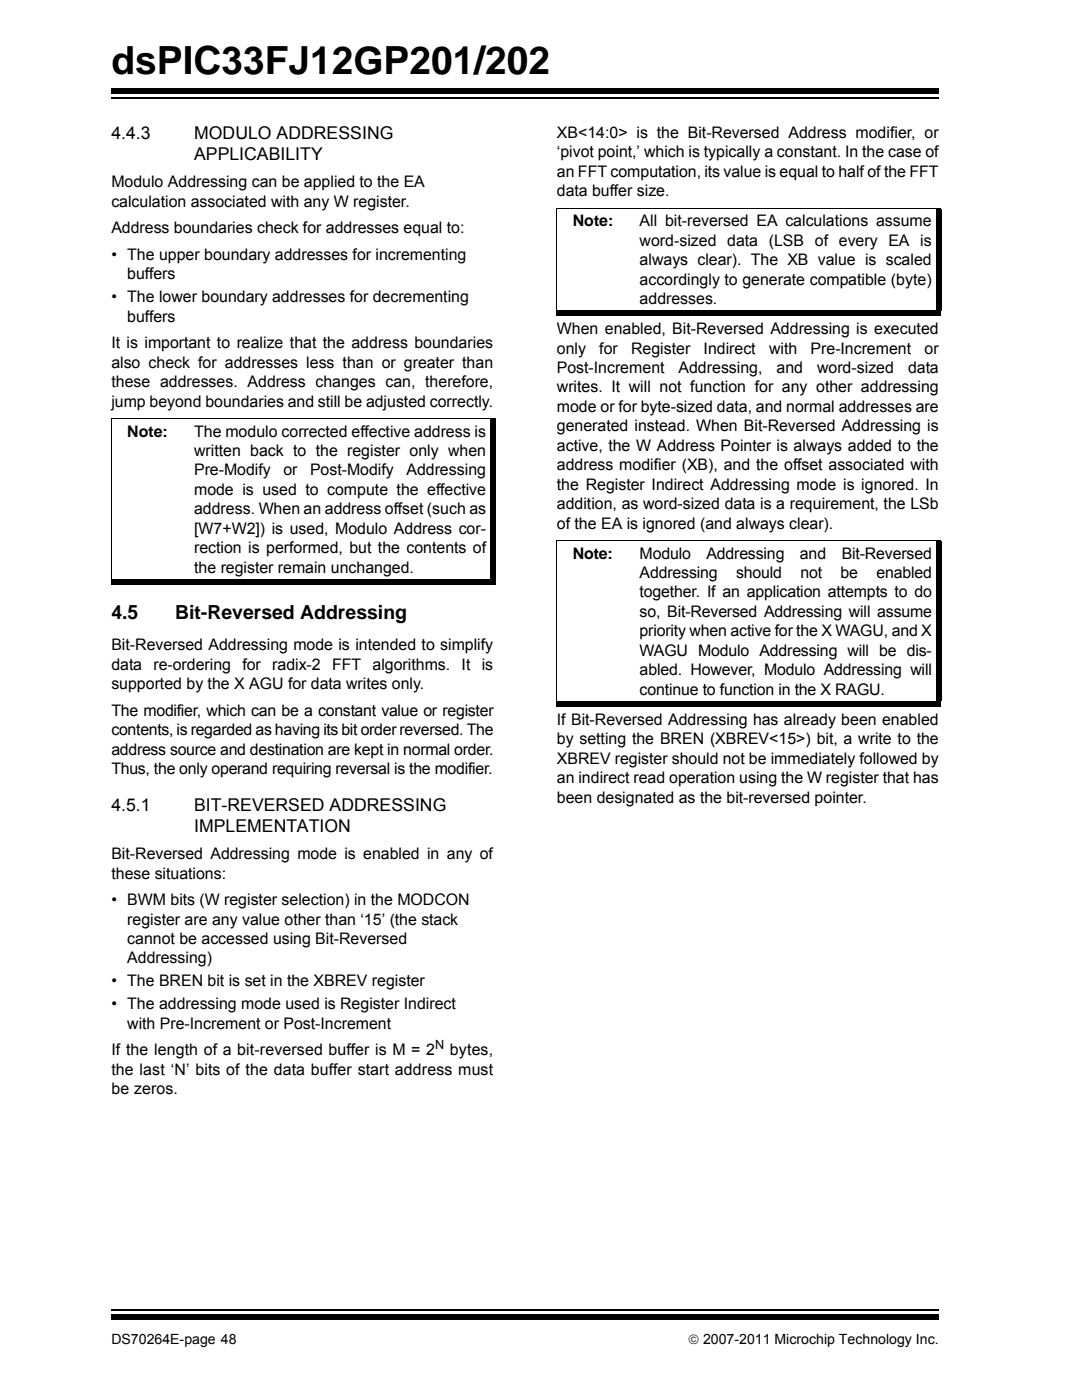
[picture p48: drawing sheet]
<svg xmlns="http://www.w3.org/2000/svg" width="216mm" height="279mm" viewBox="0 0 216 279" stroke-linecap="round" stroke-linejoin="round" font-family="sans-serif">
<defs><g id="words">
<text font-size="7.7" x="22.2" y="14.7">dsPIC33FJ12GP201/202</text>
<g font-size="3.9">
<text x="22.2" y="123.6">4.5</text>
<text x="34.9" y="123.6">Bit-Reversed Addressing</text>
</g>
<g font-size="3.5">
<text x="22.2" y="27.7">4.4.3</text>
<text x="38.7" y="27.7">MODULO ADDRESSING</text>
<text x="38.7" y="32">APPLICABILITY</text>
<text x="22.2" y="161.8">4.5.1</text>
<text x="38.7" y="161.8">BIT-REVERSED ADDRESSING</text>
<text x="38.7" y="166">IMPLEMENTATION</text>
</g>
<g font-size="3.2">
<text x="111.1" y="27.5">XB&lt;14:0&gt; is the Bit-Reversed Address modifier, or</text>
<text x="111.1" y="35.3">an FFT computation, its value is equal to half of the FFT</text>
<text x="111.1" y="31.4">‘pivot point,’ which is typically a constant. In the case of</text>
<text x="22.2" y="37.4">Modulo Addressing can be applied to the EA</text>
<text x="22.2" y="41.3">calculation associated with any W register.</text>
<text x="111.1" y="39.2">data buffer size.</text>
<text x="22.2" y="46.6">Address boundaries check for addresses equal to:</text>
<text x="114.3" y="45.1">Note:</text>
<text x="127.6" y="45.1">All bit-reversed EA calculations assume</text>
<text x="22.2" y="51.9">• The upper boundary addresses for incrementing</text>
<text x="127.6" y="49">word-sized data (LSB of every EA is</text>
<text x="127.6" y="52.9">always clear). The XB value is scaled</text>
<text x="25.4" y="55.7">buffers</text>
<text x="127.6" y="56.8">accordingly to generate compatible (byte)</text>
<text x="22.2" y="60.3">• The lower boundary addresses for decrementing</text>
<text x="25.4" y="64.2">buffers</text>
<text x="127.6" y="60.7">addresses.</text>
<text x="22.2" y="69.5">It is important to realize that the address boundaries</text>
<text x="111.1" y="66.7">When enabled, Bit-Reversed Addressing is executed</text>
<text x="111.1" y="70.5">only</text>
<text x="119.6" y="70.5">for</text>
<text x="125.9" y="70.5">Register</text>
<text x="140.4" y="70.5">Indirect</text>
<text x="153.5" y="70.5">with</text>
<text x="161.7" y="70.5">Pre-Increment</text>
<text x="184.5" y="70.5">or</text>
<text x="22.2" y="73.4">also check for addresses less than or greater than</text>
<text x="22.2" y="77.3">these addresses. Address changes can, therefore,</text>
<text x="111.1" y="74.4">Post-Increment</text>
<text x="135.4" y="74.4">Addressing,</text>
<text x="154.9" y="74.4">and</text>
<text x="163" y="74.4">word-sized</text>
<text x="181.2" y="74.4">data</text>
<text x="22.2" y="81.1">jump beyond boundaries and still be adjusted correctly.</text>
<text x="111.1" y="78.3">writes. It will not function for any other addressing</text>
<text x="111.1" y="82.2">mode or for byte-sized data, and normal addresses are</text>
<text x="25.4" y="87.1">Note:</text>
<text x="38.7" y="87.1">The modulo corrected effective address is</text>
<text x="111.1" y="86.1">generated instead. When Bit-Reversed Addressing is</text>
<text x="111.1" y="90">active, the W Address Pointer is always added to the</text>
<text x="38.7" y="91">written back to the register only when</text>
<text x="38.7" y="94.9">Pre-Modify</text>
<text x="56.5" y="94.9">or</text>
<text x="61.9" y="94.9">Post-Modify</text>
<text x="81.1" y="94.9">Addressing</text>
<text x="111.1" y="93.8">address modifier (XB), and the offset associated with</text>
<text x="38.7" y="98.8">mode is used to compute the effective</text>
<text x="111.1" y="97.7">the Register Indirect Addressing mode is ignored. In</text>
<text x="111.1" y="101.6">addition, as word-sized data is a requirement, the LSb</text>
<text x="38.7" y="102.7">address. When an address offset (such as</text>
<text x="38.7" y="106.5">[W7+W2]) is used, Modulo Address cor-</text>
<text x="111.1" y="105.5">of the EA is ignored (and always clear).</text>
<text x="38.7" y="110.4">rection is performed, but the contents of</text>
<text x="114.3" y="111.5">Note:</text>
<text x="127.6" y="111.5">Modulo</text>
<text x="141" y="111.5">Addressing</text>
<text x="159.6" y="111.5">and</text>
<text x="168" y="111.5">Bit-Reversed</text>
<text x="38.7" y="114.3">the register remain unchanged.</text>
<text x="127.6" y="115.4">Addressing</text>
<text x="127.6" y="119.2">together. If an application attempts to do</text>
<text x="146.9" y="115.4">should</text>
<text x="159.7" y="115.4">not</text>
<text x="167.7" y="115.4">be</text>
<text x="174.9" y="115.4">enabled</text>
<text x="127.6" y="123.1">so, Bit-Reversed Addressing will assume</text>
<text x="22.2" y="129.8">Bit-Reversed Addressing mode is intended to simplify</text>
<text x="127.6" y="127">priority when active for the X WAGU, and X</text>
<text x="127.6" y="130.9">WAGU Modulo Addressing will be dis-</text>
<text x="22.2" y="133.7">data</text>
<text x="22.2" y="137.6">supported by the X AGU for data writes only.</text>
<text x="30.6" y="133.7">re-ordering</text>
<text x="48.4" y="133.7">for radix-2</text>
<text x="66.3" y="133.7">FFT</text>
<text x="74.3" y="133.7">algorithms.</text>
<text x="92.1" y="133.7">It</text>
<text x="96.1" y="133.7">is</text>
<text x="127.6" y="134.8">abled. However, Modulo Addressing will</text>
<text x="22.2" y="142.9">The modifier, which can be a constant value or register</text>
<text x="127.6" y="138.6">continue to function in the X RAGU.</text>
<text x="22.2" y="146.7">contents, is regarded as having its bit order reversed. The</text>
<text x="111.1" y="144.6">If Bit-Reversed Addressing has already been enabled</text>
<text x="111.1" y="148.5">by setting the BREN (XBREV&lt;15&gt;) bit, a write to the</text>
<text x="22.2" y="150.6">address source and destination are kept in normal order.</text>
<text x="22.2" y="154.5">Thus, the only operand requiring reversal is the modifier.</text>
<text x="111.1" y="152.4">XBREV register should not be immediately followed by</text>
<text x="111.1" y="156.3">an indirect read operation using the W register that has</text>
<text x="111.1" y="160.2">been designated as the bit-reversed pointer.</text>
<text x="22.2" y="171.4">Bit-Reversed Addressing mode is enabled in any of</text>
<text x="22.2" y="175.3">these situations:</text>
<text x="22.2" y="180.6">• BWM bits (W register selection) in the MODCON</text>
<text x="25.4" y="184.5">register are any value other than ‘15’ (the stack</text>
<text x="25.4" y="188.4">cannot be accessed using Bit-Reversed</text>
<text x="22.2" y="196.9">• The BREN bit is set in the XBREV register</text>
<text x="25.4" y="192.3">Addressing)</text>
<text x="22.2" y="201.4">• The addressing mode used is Register Indirect</text>
<text x="25.4" y="205.3">with Pre-Increment or Post-Increment</text>
<text x="22.2" y="210.6">If the length of a bit-reversed buffer is M = 2</text>
<text x="22.2" y="214.5">the last ‘N’ bits of the data buffer start address must</text>
<text x="89.8" y="210.6">bytes,</text>
<text x="22.2" y="218.4">be zeros.</text>
</g>
<g font-size="2.8">
<text x="22.2" y="268.1">DS70264E-page 48</text>
<text x="137.3" y="268.1">© 2007-2011 Microchip Technology Inc.</text>
</g>
<text font-size="2.5" x="86.8" y="209.3">N</text>
</g></defs>
<path d="M22.2 19.6h165.1" fill="none" stroke="#000" stroke-width=".36"/>
<path d="M22.2 17.7h165.1v1h-165.1z" fill="#000"/>
<path d="M22.2 260.3h165.1v6h-165.1z" fill="#fff"/>
<path d="M22.2 261.4h165.1" fill="none" stroke="#000" stroke-width=".36"/>
<path d="M111 61.9h76.9v1.1h-76.9zM186.8 41.7h1.1v20.2h-1.1zM22.1 115.5h76.9v1.1h-76.9zM97.9 83.7h1.1v31.8h-1.1zM186.8 108h1.1v31.9h-1.1zM111 139.9h76.9v1h-76.9zM22.2 262.4h165.1v1h-165.1z" fill="#000"/>
<path d="M111 41.6h76.9M111.1 41.7v20.2M22.1 83.6h76.9M22.2 83.7v31.8M111 107.9h76.9M111.1 108v31.9" fill="none" stroke="#000" stroke-width=".2"/>
<use href="#words"/>
</svg>
